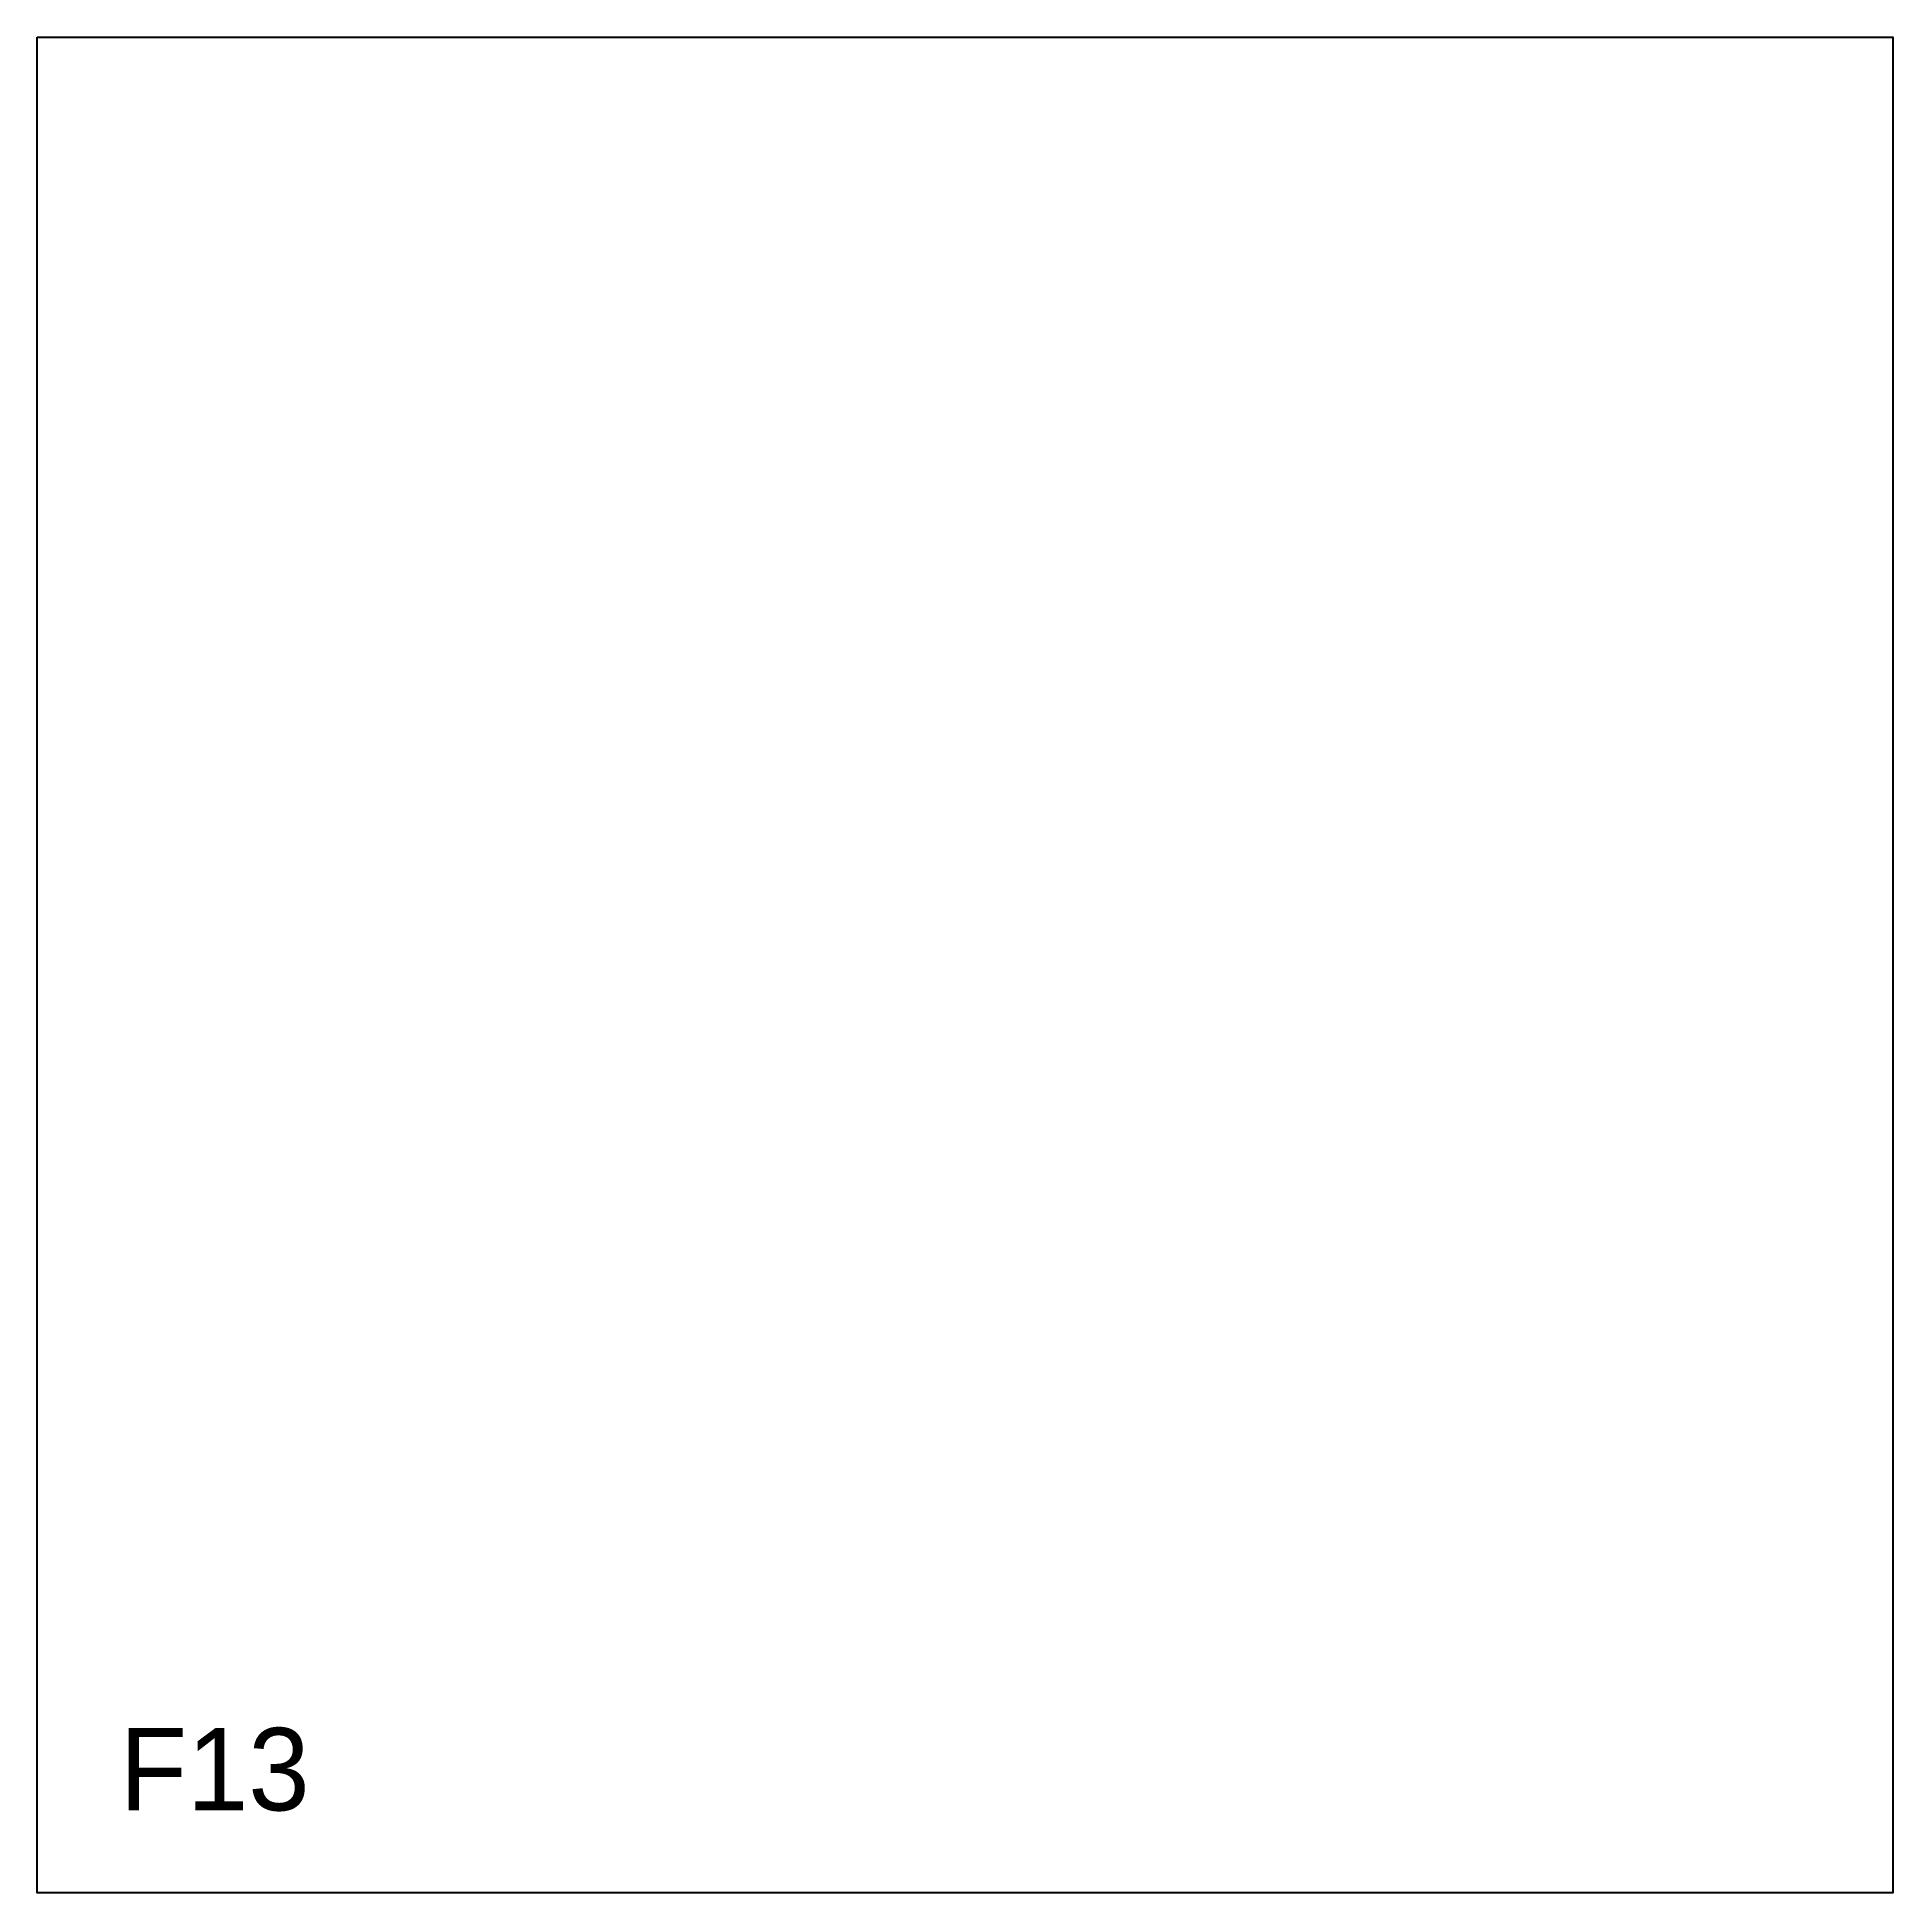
# Model space of a CAD drawing. Header units: millimetres. Extents: x 0 to 900, y 0 to 900.
import ezdxf

# ---------------------------------------------------------------- set-up
doc = ezdxf.new("R2010")
doc.units = ezdxf.units.MM
doc.layers.add('CUT', color=1, linetype='Continuous')
doc.layers.add('ID', color=3, linetype='Continuous')

msp = doc.modelspace()

# ---------------------------------------------------------------- linework, layer by layer
at = {"layer": 'CUT'}
msp.add_lwpolyline([(0, 900), (900, 900), (900, 0), (0, 0), (0, 900)], close=True, dxfattribs=at)

# ---------------------------------------------------------------- texts
at = {"layer": 'ID'}
msp.add_text('F13', height=40, dxfattribs=at).set_placement((40, 40))

doc.saveas('drawing.dxf')
